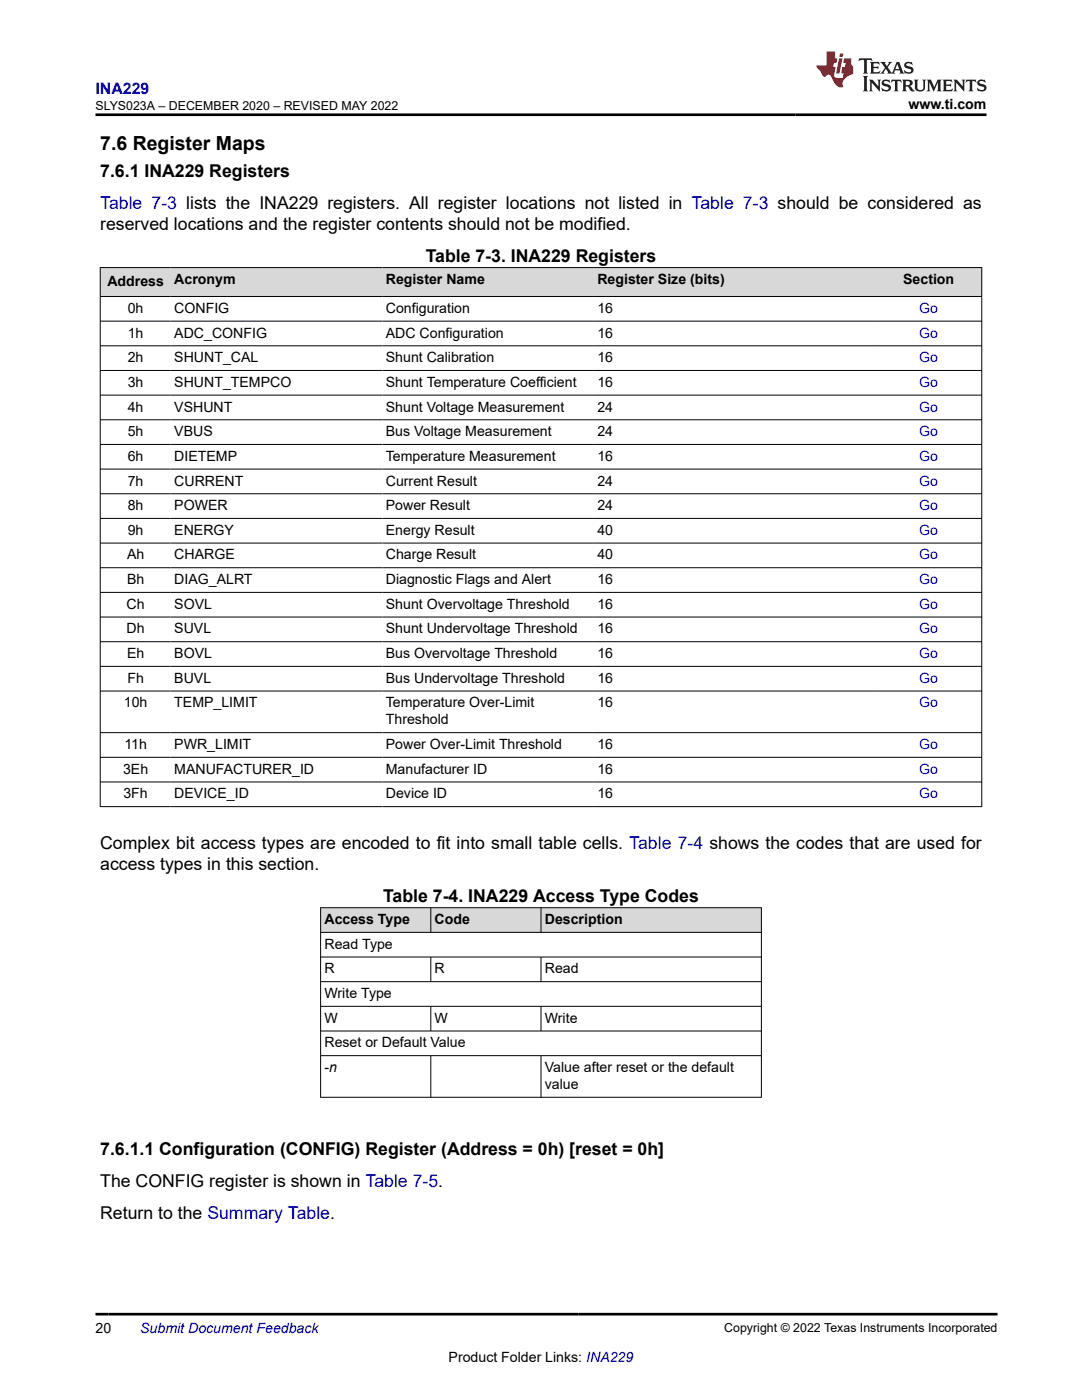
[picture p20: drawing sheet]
<svg xmlns="http://www.w3.org/2000/svg" width="216mm" height="279mm" viewBox="0 0 216 279" stroke-linecap="round" stroke-linejoin="round" font-family="sans-serif">
<defs><g id="words">
<text font-size="3.9" x="20" y="29.9">7.6 Register Maps</text>
<g font-size="3.5">
<text x="20" y="35.3">7.6.1 INA229 Registers</text>
<text x="20" y="45.9">reserved locations and the register contents should not be modified.</text>
<text x="84.9" y="52.2">Table 7-3. INA229 Registers</text>
<text x="20" y="173.6">access types in this section.</text>
<text x="20" y="169.4">Complex bit access types are encoded to fit into small table cells. Table 7-4 shows the codes that are used for</text>
<text x="76.4" y="180">Table 7-4. INA229 Access Type Codes</text>
<text x="20" y="230.6">7.6.1.1 Configuration (CONFIG) Register (Address = 0h) [reset = 0h]</text>
<text x="20" y="236.9">The CONFIG register is shown in Table 7-5.</text>
<text x="20" y="243.3">Return to the Summary Table.</text>
</g>
<text font-size="3.5" fill="#00f" x="20" y="41.7">Table 7-3 lists the INA229 registers. All register locations not listed in Table 7-3 should be considered as</text>
<text font-size="3.2" fill="#00f" x="19" y="18.7">INA229</text>
<g font-size="2.8">
<text x="181.3" y="21.8">www.ti.com</text>
<text x="21.4" y="57.1">Address</text>
<text x="34.8" y="56.7">Acronym</text>
<text x="77" y="56.7">Register Name</text>
<text x="119.2" y="56.7">Register Size (bits)</text>
<text x="180.2" y="56.7">Section</text>
<text x="25.5" y="62.4">0h</text>
<text x="34.8" y="62.4">CONFIG</text>
<text x="77" y="62.4">Configuration</text>
<text x="119.2" y="62.4">16</text>
<text x="25.5" y="67.4">1h</text>
<text x="34.8" y="67.4">ADC_CONFIG</text>
<text x="77" y="67.4">ADC Configuration</text>
<text x="119.2" y="67.4">16</text>
<text x="25.5" y="72.3">2h</text>
<text x="25.5" y="77.2">3h</text>
<text x="34.8" y="72.3">SHUNT_CAL</text>
<text x="34.8" y="77.2">SHUNT_TEMPCO</text>
<text x="77" y="72.3">Shunt Calibration</text>
<text x="77" y="77.2">Shunt Temperature Coefficient</text>
<text x="119.2" y="72.3">16</text>
<text x="119.2" y="77.2">16</text>
<text x="25.5" y="82.1">4h</text>
<text x="34.8" y="82.1">VSHUNT</text>
<text x="77" y="82.1">Shunt Voltage Measurement</text>
<text x="119.2" y="82.1">24</text>
<text x="25.5" y="87">5h</text>
<text x="34.8" y="87">VBUS</text>
<text x="77" y="87">Bus Voltage Measurement</text>
<text x="119.2" y="87">24</text>
<text x="25.5" y="92">6h</text>
<text x="34.8" y="92">DIETEMP</text>
<text x="77" y="92">Temperature Measurement</text>
<text x="119.2" y="92">16</text>
<text x="25.5" y="96.9">7h</text>
<text x="25.5" y="101.8">8h</text>
<text x="34.8" y="96.9">CURRENT</text>
<text x="34.8" y="101.8">POWER</text>
<text x="77" y="96.9">Current Result</text>
<text x="77" y="101.8">Power Result</text>
<text x="119.2" y="96.9">24</text>
<text x="119.2" y="101.8">24</text>
<text x="25.5" y="106.7">9h</text>
<text x="34.8" y="106.7">ENERGY</text>
<text x="77" y="106.7">Energy Result</text>
<text x="119.2" y="106.7">40</text>
<text x="25.3" y="111.7">Ah</text>
<text x="34.8" y="111.7">CHARGE</text>
<text x="77" y="111.7">Charge Result</text>
<text x="119.2" y="111.7">40</text>
<text x="25.3" y="116.6">Bh</text>
<text x="34.8" y="116.6">DIAG_ALRT</text>
<text x="77" y="116.6">Diagnostic Flags and Alert</text>
<text x="119.2" y="116.6">16</text>
<text x="25.3" y="121.5">Ch</text>
<text x="34.8" y="121.5">SOVL</text>
<text x="77" y="121.5">Shunt Overvoltage Threshold</text>
<text x="119.2" y="121.5">16</text>
<text x="25.3" y="126.4">Dh</text>
<text x="25.3" y="131.3">Eh</text>
<text x="34.8" y="126.4">SUVL</text>
<text x="34.8" y="131.3">BOVL</text>
<text x="77" y="126.4">Shunt Undervoltage Threshold</text>
<text x="77" y="131.3">Bus Overvoltage Threshold</text>
<text x="119.2" y="126.4">16</text>
<text x="119.2" y="131.3">16</text>
<text x="25.4" y="136.3">Fh</text>
<text x="34.8" y="136.3">BUVL</text>
<text x="77" y="136.3">Bus Undervoltage Threshold</text>
<text x="119.2" y="136.3">16</text>
<text x="24.7" y="141.2">10h</text>
<text x="34.8" y="141.2">TEMP_LIMIT</text>
<text x="77" y="141.2">Temperature Over-Limit</text>
<text x="119.2" y="141.2">16</text>
<text x="24.8" y="149.5">11h</text>
<text x="34.8" y="149.5">PWR_LIMIT</text>
<text x="77" y="144.6">Threshold</text>
<text x="77" y="149.5">Power Over-Limit Threshold</text>
<text x="119.2" y="149.5">16</text>
<text x="24.6" y="154.4">3Eh</text>
<text x="34.8" y="154.4">MANUFACTURER_ID</text>
<text x="77" y="154.4">Manufacturer ID</text>
<text x="119.2" y="154.4">16</text>
<text x="24.6" y="159.3">3Fh</text>
<text x="34.8" y="159.3">DEVICE_ID</text>
<text x="77" y="159.3">Device ID</text>
<text x="119.2" y="159.3">16</text>
<text x="64.7" y="184.4">Access Type</text>
<text x="86.7" y="184.4">Code</text>
<text x="108.7" y="184.4">Description</text>
<text x="64.7" y="189.3">Read Type</text>
<text x="64.7" y="194.3">R</text>
<text x="86.7" y="194.3">R</text>
<text x="108.7" y="194.3">Read</text>
<text x="64.7" y="199.2">Write Type</text>
<text x="64.7" y="204.1">W</text>
<text x="64.7" y="209">Reset or Default Value</text>
<text x="86.7" y="204.1">W</text>
<text x="108.7" y="204.1">Write</text>
<text x="64.7" y="214">-n</text>
<text x="108.7" y="214">Value after reset or the default</text>
<text x="108.7" y="217.3">value</text>
<text x="19" y="266.1">20</text>
<text x="89.5" y="271.7">Product Folder Links: INA229</text>
</g>
<g font-size="2.8" fill="#00f">
<text x="183.4" y="62.4">Go</text>
<text x="183.4" y="67.4">Go</text>
<text x="183.4" y="72.3">Go</text>
<text x="183.4" y="77.2">Go</text>
<text x="183.4" y="82.1">Go</text>
<text x="183.4" y="87">Go</text>
<text x="183.4" y="92">Go</text>
<text x="183.4" y="96.9">Go</text>
<text x="183.4" y="101.8">Go</text>
<text x="183.4" y="106.7">Go</text>
<text x="183.4" y="111.7">Go</text>
<text x="183.4" y="116.6">Go</text>
<text x="183.4" y="121.5">Go</text>
<text x="183.4" y="126.4">Go</text>
<text x="183.4" y="131.3">Go</text>
<text x="183.4" y="136.3">Go</text>
<text x="183.4" y="141.2">Go</text>
<text x="183.4" y="149.5">Go</text>
<text x="183.4" y="154.4">Go</text>
<text x="183.4" y="159.3">Go</text>
<text x="28" y="266.1">Submit Document Feedback</text>
</g>
<g font-size="2.5">
<text x="19" y="21.9">SLYS023A – DECEMBER 2020 – REVISED MAY 2022</text>
<text x="144.5" y="265.8">Copyright © 2022 Texas Instruments Incorporated</text>
</g>
</g></defs>
<g fill="#d8d8d8">
<path d="M20 53.4h175.9v5.8h-175.9z" fill-rule="evenodd"/>
<path d="M20.1 53.5h14v5.6h-14z" fill-rule="evenodd"/>
<path d="M34.1 53.5h42.2v5.6h-42.2z" fill-rule="evenodd"/>
<path d="M76.3 53.5h42.2v5.6h-42.2z" fill-rule="evenodd"/>
<path d="M118.5 53.5h56.3v5.6h-56.3z" fill-rule="evenodd"/>
<path d="M174.8 53.5h21v5.6h-21z" fill-rule="evenodd"/>
</g>
<g fill="none" stroke="#000" stroke-width=".2">
<path d="M19.9 53.4h176.1M19.9 59.2h176.1M20 53.3v107.7M195.9 53.3v107.7M19.9 64.1h176.1M19.9 69h176.1M19.9 73.9h176.1M19.9 78.9h176.1M19.9 83.8h176.1M19.9 88.7h176.1M19.9 93.6h176.1M19.9 98.5h176.1"/>
<path d="M19.9 103.5h176.1M19.9 108.4h176.1M19.9 113.3h176.1M19.9 118.2h176.1M19.9 123.1h176.1M19.9 128.1h176.1M19.9 133h176.1M19.9 137.9h176.1M19.9 146.2h176.1M19.9 151.1h176.1M19.9 156.1h176.1M19.9 161h176.1"/>
</g>
<g fill="#d8d8d8">
<path d="M64 181.2h87.9v4.9h-87.9z" fill-rule="evenodd"/>
<path d="M64 181.2h21.9v4.8h-21.9z" fill-rule="evenodd"/>
<path d="M86 181.2h21.9v4.8h-21.9z" fill-rule="evenodd"/>
<path d="M108 181.2h43.9v4.8h-43.9z" fill-rule="evenodd"/>
</g>
<g fill="none" stroke="#000" stroke-width=".2">
<path d="M63.9 181.2h88.1M63.9 186.1h88.1M63.9 191h88.1M63.9 195.9h88.1M64 181.1v37.9M86 181.1v5M86 191v5M108 181.1v5M108 191v5M151.9 181.1v37.9M63.9 200.8h88.1M63.9 205.8h88.1"/>
<path d="M63.9 210.7h88.1M63.9 219h88.1M86 200.8v5M86 210.7v8.3M108 200.8v5M108 210.7v8.3"/>
</g>
<path d="M171.5 11.6l-.2 .6 .5-.2h.6v.1v2.2l-.2 .4h1l-.2-.4v-2.2v-.1h.5l.5 .2-.1-.6zM173.6 12.4l.2 .3v1.6l-.2 .4h1.9l.1-.6a1.08 1.08 0 0 1-1.3 .2v-.7h.6l.4 .2v-.7l-.4 .2h-.6v-.5l.2-.2a1 1 0 0 1 1 .3l-.1-.5zM175.7 12.4l.9 1.1-1 1.2h.9l-.2-.2 .5-.8 .4 .8-.2 .2h1.6l-.2-.2 .2-.5h.9l.1 .5-.1 .2h.9l-.2-.4-.8-1.9h-.5l-.9 2.1-.9-1.1 .9-1h-.8l.2 .2-.4 .6-.4-.6 .2-.2zM179 12.8l.4 1h-.7zM180.7 12.5a.65 .65 0 0 0-.2 .7 .65 .65 0 0 0 .6 .5l.6 .1 .1 .3a.79 .79 0 0 1-.7 .4 .79 .79 0 0 1-.7-.5l.1 .7 .2-.1a.93 .93 0 0 0 1.1 0 .93 .93 0 0 0 .4-.9 1.46 1.46 0 0 0-1.2-.6l-.1-.3a1.09 1.09 0 0 1 1.2 .2l-.2-.6-.1 .1-.5-.2zM172.2 15.2l.2 .4v2.2l-.2 .4h1l-.2-.4v-2.2l.2-.4zM173.4 15.9l.2 .4v1.5l-.2 .4h.8l-.3-.4 .1-1.3 1.6 1.8v-2l.2-.4h-.7l.1 .2 .1 1.1-1.2-1.3zM176.2 16a.65 .65 0 0 0-.2 .8 .65 .65 0 0 0 .6 .4l.6 .2 .1 .2a.79 .79 0 0 1-.7 .4 .79 .79 0 0 1-.7-.5l.1 .7 .2-.1a.93 .93 0 0 0 1.1 .1 .93 .93 0 0 0 .4-1 1.46 1.46 0 0 0-1.2-.5l-.1-.4a1.09 1.09 0 0 1 1.2 .2l-.1-.6-.2 .1-.5-.1zM177.9 15.9l-.1 .6a.63 .63 0 0 1 .8-.3v1.6l-.3 .4h1l-.2-.4v-1.6a.66 .66 0 0 1 .8 .3l-.1-.6zM180 15.9l.2 .4v1.5l-.2 .4h1l-.2-.2-.1-.7h.5l.1 .2a.79 .79 0 0 0 1.2 .6l-1-.9a.61 .61 0 0 0 .6-.6 .61 .61 0 0 0-.5-.7zM180.8 16.2h.1a.47 .47 0 0 1 .5 .1 .47 .47 0 0 1 .1 .5l-.1 .1-.7 .1zM182.3 15.9l.2 .2a2.27 2.27 0 0 0 .4 2 1.04 1.04 0 0 0 1.7-.7v-1.3l.2-.2h-.8l.2 .4v1.1a.6 .6 0 0 1-.6 .6 .6 .6 0 0 1-.6-.6v-1.1l.3-.4zM184.9 15.9l.2 .4v1.5l-.2 .4h.8l-.3-.4v-1.4l.9 1.9 .9-1.9v1.4l-.3 .4h1l-.2-.4v-1.5l.2-.4h-.8l-.7 1.5-.6-1.5zM188.1 15.9l.2 .4v1.5l-.2 .4h1.9l.1-.6a1.09 1.09 0 0 1-1.3 .2v-.7h.6l.4 .2v-.6l-.4 .2h-.6v-.6l.2-.1a1.01 1.01 0 0 1 1 .3l-.1-.6zM190.2 15.9l.3 .4v1.5l-.3 .4h.8l-.2-.4v-1.3l1.6 1.8v-2l.2-.4h-.7l.2 .2v1.1l-1.2-1.3zM192.8 15.9l-.1 .6a.63 .63 0 0 1 .8-.3v1.6l-.3 .4h1l-.2-.4v-1.6a.66 .66 0 0 1 .8 .3l-.1-.6zM195.2 16a.65 .65 0 0 0-.2 .8 .65 .65 0 0 0 .6 .4l.6 .2 .2 .2a.79 .79 0 0 1-.7 .4 .79 .79 0 0 1-.7-.5l.1 .7 .2-.1a.93 .93 0 0 0 1 .1 .93 .93 0 0 0 .5-1 1.46 1.46 0 0 0-1.3-.5v-.4a1.09 1.09 0 0 1 1.2 .2l-.2-.6-.2 .1-.5-.1z" fill="#231f20"/>
<path d="M164.9 10.3v2.7h-2l.1 .4 .8 1a.95 .95 0 0 0 1 .9 .59 .59 0 0 1 .5-.4 .59 .59 0 0 1 .5 .3l.4 .8a1.59 1.59 0 0 0 2.1 1.4 1.61 1.61 0 0 1 1-2.3l1-.3-.1-1.5a1.59 1.59 0 0 1-.3-1.7h-1.5l-.2 .9h.6l-.2 .9h-.5l-.2 .9v.3l.4 .1-.1 .9h-.7a.73 .73 0 0 1-1-.7l.3-1.5h-.5l.1-.9h.5l.2-.9h-.5v-1.3zM167.4 11.6l-.6 3.1h.7l.6-3.1zM167.6 10.7l-.1 .6h.7l.1-.6z" fill="#ed1c24"/>
<path d="M19 22.9h177.8M19 262.3h180" fill="none" stroke="#000" stroke-width=".53"/>
<use href="#words"/>
</svg>
